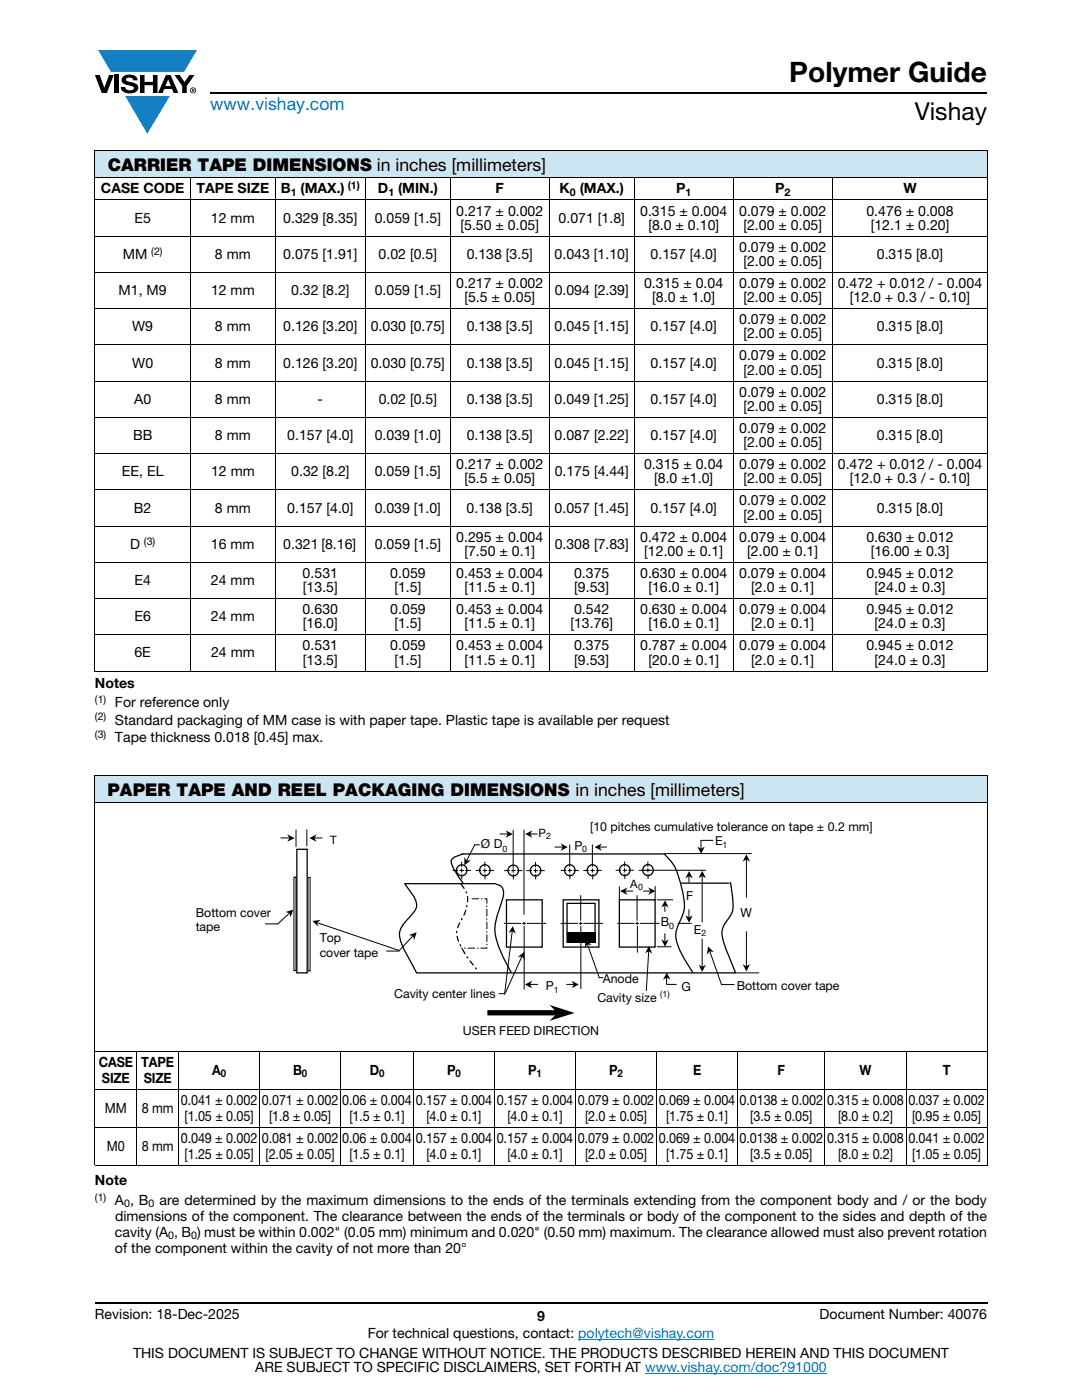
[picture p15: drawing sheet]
<svg xmlns="http://www.w3.org/2000/svg" width="216mm" height="279mm" viewBox="0 0 216 279" stroke-linecap="round" stroke-linejoin="round" font-family="sans-serif">
<defs><g id="words">
<text font-size="5.6" x="157.5" y="16.4">Polymer Guide</text>
<text font-size="4.9" x="182.5" y="24">Vishay</text>
<text font-size="3.5" fill="#007ec4" x="42" y="21.9">www.vishay.com</text>
<g font-size="3.5">
<text x="21.5" y="34.1">CARRIER TAPE DIMENSIONS in inches [millimeters]</text>
<text x="21.4" y="158.9">PAPER TAPE AND REEL PACKAGING DIMENSIONS in inches [millimeters]</text>
</g>
<g font-size="2.8">
<text x="20.1" y="38.6">CASE CODE</text>
<text x="39.2" y="38.6">TAPE SIZE</text>
<text x="56" y="38.6">B</text>
<text x="60" y="38.6">(MAX.)</text>
<text x="75.4" y="38.6">D (MIN.)</text>
<text x="98.9" y="38.6">F</text>
<text x="111.7" y="38.6">K</text>
<text x="115.7" y="38.6">(MAX.)</text>
<text x="134.9" y="38.6">P</text>
<text x="154.6" y="38.6">P</text>
<text x="180.3" y="38.6">W</text>
<text x="26.8" y="44.4">E5</text>
<text x="42.1" y="44.4">12 mm</text>
<text x="56.5" y="44.4">0.329 [8.35]</text>
<text x="74.8" y="44.4">0.059 [1.5]</text>
<text x="91" y="43">0.217 ± 0.002</text>
<text x="91.9" y="45.8">[5.50 ± 0.05]</text>
<text x="111.5" y="44.4">0.071 [1.8]</text>
<text x="127.7" y="43">0.315 ± 0.004</text>
<text x="129.4" y="45.8">[8.0 ± 0.10]</text>
<text x="147.5" y="43">0.079 ± 0.002</text>
<text x="148.3" y="45.8">[2.00 ± 0.05]</text>
<text x="172.9" y="43">0.476 ± 0.008</text>
<text x="173.7" y="45.8">[12.1 ± 0.20]</text>
<text x="24.5" y="51.7">MM</text>
<text x="42.9" y="51.7">8 mm</text>
<text x="56.5" y="51.7">0.075 [1.91]</text>
<text x="75.6" y="51.7">0.02 [0.5]</text>
<text x="93.1" y="51.7">0.138 [3.5]</text>
<text x="110.7" y="51.7">0.043 [1.10]</text>
<text x="129.8" y="51.7">0.157 [4.0]</text>
<text x="147.5" y="50.2">0.079 ± 0.002</text>
<text x="148.3" y="53.1">[2.00 ± 0.05]</text>
<text x="175" y="51.7">0.315 [8.0]</text>
<text x="23.7" y="58.9">M1, M9</text>
<text x="42.1" y="58.9">12 mm</text>
<text x="58.1" y="58.9">0.32 [8.2]</text>
<text x="74.8" y="58.9">0.059 [1.5]</text>
<text x="91" y="57.5">0.217 ± 0.002</text>
<text x="110.7" y="58.9">0.094 [2.39]</text>
<text x="128.5" y="57.5">0.315 ± 0.04</text>
<text x="147.5" y="57.5">0.079 ± 0.002</text>
<text x="167.2" y="57.5">0.472 + 0.012 / - 0.004</text>
<text x="92.7" y="60.3">[5.5 ± 0.05]</text>
<text x="130.2" y="60.3">[8.0 ± 1.0]</text>
<text x="147.5" y="64.7">0.079 ± 0.002</text>
<text x="148.3" y="60.3">[2.00 ± 0.05]</text>
<text x="169.6" y="60.3">[12.0 + 0.3 / - 0.10]</text>
<text x="26.4" y="66.1">W9</text>
<text x="42.9" y="66.1">8 mm</text>
<text x="56.5" y="66.1">0.126 [3.20]</text>
<text x="74" y="66.1">0.030 [0.75]</text>
<text x="93.1" y="66.1">0.138 [3.5]</text>
<text x="110.7" y="66.1">0.045 [1.15]</text>
<text x="129.8" y="66.1">0.157 [4.0]</text>
<text x="147.5" y="71.9">0.079 ± 0.002</text>
<text x="148.3" y="67.5">[2.00 ± 0.05]</text>
<text x="175" y="66.1">0.315 [8.0]</text>
<text x="26.4" y="73.4">W0</text>
<text x="42.9" y="73.4">8 mm</text>
<text x="56.5" y="73.4">0.126 [3.20]</text>
<text x="74" y="73.4">0.030 [0.75]</text>
<text x="93.1" y="73.4">0.138 [3.5]</text>
<text x="110.7" y="73.4">0.045 [1.15]</text>
<text x="129.8" y="73.4">0.157 [4.0]</text>
<text x="148.3" y="74.8">[2.00 ± 0.05]</text>
<text x="175" y="73.4">0.315 [8.0]</text>
<text x="26.8" y="80.6">A0</text>
<text x="42.9" y="80.6">8 mm</text>
<text x="63.4" y="80.6">-</text>
<text x="75.6" y="80.6">0.02 [0.5]</text>
<text x="93.1" y="80.6">0.138 [3.5]</text>
<text x="110.7" y="80.6">0.049 [1.25]</text>
<text x="129.8" y="80.6">0.157 [4.0]</text>
<text x="147.5" y="79.2">0.079 ± 0.002</text>
<text x="148.3" y="82">[2.00 ± 0.05]</text>
<text x="175" y="80.6">0.315 [8.0]</text>
<text x="26.5" y="87.8">BB</text>
<text x="42.9" y="87.8">8 mm</text>
<text x="57.3" y="87.8">0.157 [4.0]</text>
<text x="74.8" y="87.8">0.039 [1.0]</text>
<text x="93.1" y="87.8">0.138 [3.5]</text>
<text x="110.7" y="87.8">0.087 [2.22]</text>
<text x="129.8" y="87.8">0.157 [4.0]</text>
<text x="147.5" y="86.4">0.079 ± 0.002</text>
<text x="148.3" y="89.2">[2.00 ± 0.05]</text>
<text x="175" y="87.8">0.315 [8.0]</text>
<text x="24.3" y="95.1">EE, EL</text>
<text x="42.1" y="95.1">12 mm</text>
<text x="58.1" y="95.1">0.32 [8.2]</text>
<text x="74.8" y="95.1">0.059 [1.5]</text>
<text x="91" y="93.6">0.217 ± 0.002</text>
<text x="110.7" y="95.1">0.175 [4.44]</text>
<text x="128.5" y="93.6">0.315 ± 0.04</text>
<text x="147.5" y="93.6">0.079 ± 0.002</text>
<text x="167.2" y="93.6">0.472 + 0.012 / - 0.004</text>
<text x="92.7" y="96.5">[5.5 ± 0.05]</text>
<text x="130.5" y="96.5">[8.0 ±1.0]</text>
<text x="147.5" y="100.9">0.079 ± 0.002</text>
<text x="148.3" y="96.5">[2.00 ± 0.05]</text>
<text x="169.6" y="96.5">[12.0 + 0.3 / - 0.10]</text>
<text x="26.7" y="102.3">B2</text>
<text x="42.9" y="102.3">8 mm</text>
<text x="57.3" y="102.3">0.157 [4.0]</text>
<text x="74.8" y="102.3">0.039 [1.0]</text>
<text x="93.1" y="102.3">0.138 [3.5]</text>
<text x="110.7" y="102.3">0.057 [1.45]</text>
<text x="129.8" y="102.3">0.157 [4.0]</text>
<text x="148.3" y="103.7">[2.00 ± 0.05]</text>
<text x="175" y="102.3">0.315 [8.0]</text>
<text x="26" y="109.5">D</text>
<text x="42.1" y="109.5">16 mm</text>
<text x="56.5" y="109.5">0.321 [8.16]</text>
<text x="74.8" y="109.5">0.059 [1.5]</text>
<text x="91" y="108.1">0.295 ± 0.004</text>
<text x="92.7" y="110.9">[7.50 ± 0.1]</text>
<text x="110.7" y="109.5">0.308 [7.83]</text>
<text x="127.7" y="108.1">0.472 ± 0.004</text>
<text x="128.6" y="110.9">[12.00 ± 0.1]</text>
<text x="147.5" y="108.1">0.079 ± 0.004</text>
<text x="149.1" y="110.9">[2.00 ± 0.1]</text>
<text x="172.9" y="108.1">0.630 ± 0.012</text>
<text x="173.7" y="110.9">[16.00 ± 0.3]</text>
<text x="26.8" y="116.8">E4</text>
<text x="42.1" y="116.8">24 mm</text>
<text x="60.4" y="115.3">0.531</text>
<text x="60.5" y="118.2">[13.5]</text>
<text x="77.9" y="115.3">0.059</text>
<text x="78.7" y="118.2">[1.5]</text>
<text x="91" y="115.3">0.453 ± 0.004</text>
<text x="92.7" y="118.2">[11.5 ± 0.1]</text>
<text x="114.6" y="115.3">0.375</text>
<text x="114.6" y="118.2">[9.53]</text>
<text x="127.7" y="115.3">0.630 ± 0.004</text>
<text x="129.4" y="118.2">[16.0 ± 0.1]</text>
<text x="147.5" y="115.3">0.079 ± 0.004</text>
<text x="149.9" y="118.2">[2.0 ± 0.1]</text>
<text x="172.9" y="115.3">0.945 ± 0.012</text>
<text x="174.5" y="118.2">[24.0 ± 0.3]</text>
<text x="26.8" y="124">E6</text>
<text x="42.1" y="124">24 mm</text>
<text x="60.4" y="122.6">0.630</text>
<text x="60.5" y="125.4">[16.0]</text>
<text x="77.9" y="122.6">0.059</text>
<text x="78.7" y="125.4">[1.5]</text>
<text x="91" y="122.6">0.453 ± 0.004</text>
<text x="92.7" y="125.4">[11.5 ± 0.1]</text>
<text x="113.8" y="125.4">[13.76]</text>
<text x="114.6" y="122.6">0.542</text>
<text x="127.7" y="122.6">0.630 ± 0.004</text>
<text x="129.4" y="125.4">[16.0 ± 0.1]</text>
<text x="147.5" y="122.6">0.079 ± 0.004</text>
<text x="149.9" y="125.4">[2.0 ± 0.1]</text>
<text x="172.9" y="122.6">0.945 ± 0.012</text>
<text x="174.5" y="125.4">[24.0 ± 0.3]</text>
<text x="26.8" y="131.2">6E</text>
<text x="42.1" y="131.2">24 mm</text>
<text x="60.4" y="129.8">0.531</text>
<text x="77.9" y="129.8">0.059</text>
<text x="91" y="129.8">0.453 ± 0.004</text>
<text x="114.6" y="129.8">0.375</text>
<text x="127.7" y="129.8">0.787 ± 0.004</text>
<text x="147.5" y="129.8">0.079 ± 0.004</text>
<text x="172.9" y="129.8">0.945 ± 0.012</text>
<text x="18.9" y="137.2">Notes</text>
<text x="60.5" y="132.6">[13.5]</text>
<text x="78.7" y="132.6">[1.5]</text>
<text x="92.7" y="132.6">[11.5 ± 0.1]</text>
<text x="114.6" y="132.6">[9.53]</text>
<text x="129.4" y="132.6">[20.0 ± 0.1]</text>
<text x="149.9" y="132.6">[2.0 ± 0.1]</text>
<text x="174.5" y="132.6">[24.0 ± 0.3]</text>
<text x="22.9" y="141.1">For reference only</text>
<text x="22.9" y="144.6">Standard packaging of MM case is with paper tape. Plastic tape is available per request</text>
<text x="22.9" y="148.1">Tape thickness 0.018 [0.45] max.</text>
<text x="19.7" y="212.9">CASE</text>
<text x="28.2" y="212.9">TAPE</text>
<text x="42.3" y="214.5">A</text>
<text x="58.5" y="214.5">B</text>
<text x="73.8" y="214.5">D</text>
<text x="89.2" y="214.5">P</text>
<text x="105.4" y="214.5">P</text>
<text x="121.6" y="214.5">P</text>
<text x="138.3" y="214.5">E</text>
<text x="155.2" y="214.5">F</text>
<text x="171.5" y="214.5">W</text>
<text x="188.1" y="214.5">T</text>
<text x="20.3" y="216.1">SIZE</text>
<text x="28.7" y="216.1">SIZE</text>
<text x="36.1" y="220.5">0.041 ± 0.002</text>
<text x="52.2" y="220.5">0.071 ± 0.002</text>
<text x="68.3" y="220.5">0.06 ± 0.004</text>
<text x="83" y="220.5">0.157 ± 0.004</text>
<text x="99.1" y="220.5">0.157 ± 0.004</text>
<text x="115.3" y="220.5">0.079 ± 0.002</text>
<text x="131.5" y="220.5">0.069 ± 0.004</text>
<text x="147.6" y="220.5">0.0138 ± 0.002</text>
<text x="165.1" y="220.5">0.315 ± 0.008</text>
<text x="181.3" y="220.5">0.037 ± 0.002</text>
<text x="20.9" y="222.1">MM</text>
<text x="28.3" y="222.1">8 mm</text>
<text x="36.8" y="223.7">[1.05 ± 0.05]</text>
<text x="53.7" y="223.7">[1.8 ± 0.05]</text>
<text x="69.7" y="223.7">[1.5 ± 0.1]</text>
<text x="85.1" y="223.7">[4.0 ± 0.1]</text>
<text x="101.3" y="223.7">[4.0 ± 0.1]</text>
<text x="116.7" y="223.7">[2.0 ± 0.05]</text>
<text x="132.9" y="223.7">[1.75 ± 0.1]</text>
<text x="149.7" y="223.7">[3.5 ± 0.05]</text>
<text x="167.2" y="223.7">[8.0 ± 0.2]</text>
<text x="182" y="223.7">[0.95 ± 0.05]</text>
<text x="21.3" y="229.7">M0</text>
<text x="28.3" y="229.7">8 mm</text>
<text x="36.1" y="228.1">0.049 ± 0.002</text>
<text x="36.8" y="231.3">[1.25 ± 0.05]</text>
<text x="52.2" y="228.1">0.081 ± 0.002</text>
<text x="53" y="231.3">[2.05 ± 0.05]</text>
<text x="68.3" y="228.1">0.06 ± 0.004</text>
<text x="69.7" y="231.3">[1.5 ± 0.1]</text>
<text x="83" y="228.1">0.157 ± 0.004</text>
<text x="85.1" y="231.3">[4.0 ± 0.1]</text>
<text x="99.1" y="228.1">0.157 ± 0.004</text>
<text x="101.3" y="231.3">[4.0 ± 0.1]</text>
<text x="115.3" y="228.1">0.079 ± 0.002</text>
<text x="116.7" y="231.3">[2.0 ± 0.05]</text>
<text x="131.5" y="228.1">0.069 ± 0.004</text>
<text x="132.9" y="231.3">[1.75 ± 0.1]</text>
<text x="147.6" y="228.1">0.0138 ± 0.002</text>
<text x="149.7" y="231.3">[3.5 ± 0.05]</text>
<text x="165.1" y="228.1">0.315 ± 0.008</text>
<text x="167.2" y="231.3">[8.0 ± 0.2]</text>
<text x="181.2" y="228.1">0.041 ± 0.002</text>
<text x="182" y="231.3">[1.05 ± 0.05]</text>
<text x="18.9" y="236.6">Note</text>
<text x="22.9" y="240.5">A , B</text>
<text x="22.9" y="243.6">dimensions of the component. The clearance between the ends of the terminals or body of the component to the sides and depth of the</text>
<text x="31.8" y="240.5">are determined by the maximum dimensions to the ends of the terminals extending from the component body and / or the body</text>
<text x="22.9" y="246.8">cavity (A , B ) must be within 0.002&quot; (0.05 mm) minimum and 0.020&quot; (0.50 mm) maximum. The clearance allowed must also prevent rotation</text>
<text x="22.9" y="250">of the component within the cavity of not more than 20°</text>
<text x="18.9" y="263.3">Revision: 18-Dec-2025</text>
<text x="107.2" y="263.6">9</text>
<text x="163.6" y="263.3">Document Number: 40076</text>
<text x="73.4" y="267.1">For technical questions, contact: polytech@vishay.com</text>
<text x="26.5" y="271">THIS DOCUMENT IS SUBJECT TO CHANGE WITHOUT NOTICE. THE PRODUCTS DESCRIBED HEREIN AND THIS DOCUMENT</text>
<text x="50.9" y="273.8">ARE SUBJECT TO SPECIFIC DISCLAIMERS, SET FORTH AT www.vishay.com/doc?91000</text>
</g>
<g font-size="2.5">
<text x="117.8" y="165.9">[10 pitches cumulative tolerance on tape ± 0.2 mm]</text>
<text x="96" y="169.3">Ø D</text>
<text x="114.6" y="169.7">P</text>
<text x="142.7" y="168.5">E</text>
<text x="136.9" y="179.7">F</text>
<text x="39.1" y="183.1">Bottom cover</text>
<text x="39.1" y="185.7">tape</text>
<text x="131.9" y="184.8">B</text>
<text x="147.8" y="183">W</text>
<text x="63.8" y="187.9">Top</text>
<text x="63.8" y="190.9">cover tape</text>
<text x="138.5" y="186.5">E</text>
<text x="108.9" y="197.5">P</text>
<text x="120.3" y="196.2">Anode</text>
<text x="136" y="197.7">G</text>
<text x="147" y="197.6">Bottom cover tape</text>
<text x="78.7" y="199.1">Cavity center lines</text>
<text x="119.2" y="199.9">Cavity size</text>
<text x="92.4" y="206.6">USER FEED DIRECTION</text>
</g>
<g font-size="2.3">
<text x="107.4" y="167">P</text>
<text x="65.9" y="168.4">T</text>
<text x="125.8" y="177.2">A</text>
</g>
<g font-size="2.1">
<text x="58" y="39.1">1</text>
<text x="69.4" y="37.8">(1)</text>
<text x="77.5" y="39.1">1</text>
<text x="113.7" y="39.1">0</text>
<text x="136.8" y="39.1">1</text>
<text x="156.5" y="39.1">2</text>
<text x="30.2" y="50.8">(2)</text>
<text x="28.7" y="108.7">(3)</text>
<text x="18.9" y="140.3">(1)</text>
<text x="18.9" y="143.8">(2)</text>
<text x="18.9" y="147.3">(3)</text>
<text x="44" y="215">0</text>
<text x="60.2" y="215">0</text>
<text x="75.6" y="215">0</text>
<text x="90.9" y="215">0</text>
<text x="107.1" y="215">1</text>
<text x="123.2" y="215">2</text>
<text x="18.9" y="239.6">(1)</text>
<text x="24.8" y="241">0</text>
<text x="29.7" y="241">0</text>
<text x="33.6" y="247.3">0</text>
<text x="38.1" y="247.3">0</text>
</g>
<g font-size="1.8">
<text x="109" y="167.4">2</text>
<text x="100.3" y="170">0</text>
<text x="116.2" y="170.1">0</text>
<text x="144.2" y="169.3">1</text>
<text x="127.3" y="177.6">0</text>
<text x="133.5" y="185.5">0</text>
<text x="140" y="186.8">2</text>
<text x="110.5" y="198.2">1</text>
<text x="131.7" y="198.9">(1)</text>
</g>
</g></defs>
<g fill="#147fc3">
<path d="M19.6 10h19.7l-2.6 4.3h-1.1h-13.5z"/>
<path d="M25 19.2h8.9l-4.5 7.5z"/>
</g>
<g fill="#000">
<path d="M18.9 15h1l.9 2.5 1-2.5h.9l-1.4 3.6h-1zM22.9 15h.9v3.6h-.9zM24.6 15.3a2.1 2.1 0 0 1 2.8 .3l.1 .4h-.9a.79 .79 0 0 0-.7-.5 .79 .79 0 0 0-.8 .4l.3 .3 1 .2a1.08 1.08 0 0 1 1.2 1 1.08 1.08 0 0 1-1.1 1.2 1.73 1.73 0 0 1-2.4-1.2h.9a.96 .96 0 0 0 .8 .6 .96 .96 0 0 0 .9-.4 1.31 1.31 0 0 0-1.2-.6 1.03 1.03 0 0 1-1.1-.6 1.03 1.03 0 0 1 .2-1.1zM27.9 15h.9v1.3h1.7v-1.3h.9v3.6h-.9v-1.6h-1.7v1.6h-.9zM34.8 15h1.1l.9 1.4 1-1.4h1l-1.5 2.2v1.4h-.9v-1.4z"/>
<path d="M33.6 15.9l.5 1.3h-1.1zM33.1 15l-1.6 3.6h1l.3-.8h1.5l.3 .8h1l-1.6-3.6z"/>
<path d="M38.4 17.8h.2v.2h-.2zM38.3 17.7v.7h.1v-.3l.4 .3-.2-.3 .2-.2-.1-.2z"/>
<path d="M38.1 18a.46 .46 0 0 1 .9 0 .46 .46 0 0 1-.9 0zM37.9 18a.6 .6 0 0 0 1.2 0 .6 .6 0 0 0-1.2 0z"/>
</g>
<path d="M42 18.6h155M18.9 260h178.1" fill="none" stroke="#000" stroke-width=".36"/>
<path d="M115.4 267.3h27.1M128.7 274h36.3" fill="none" stroke="#007ec4" stroke-width=".2"/>
<g fill="#cce5f3">
<path d="M18.9 30h178.2v5.5h-178.2z"/>
<path d="M18.9 154.7h178.1v5.5h-178.1z"/>
</g>
<g fill="none" stroke="#000" stroke-width=".2">
<path d="M18.9 30h178.3M18.9 35.5h178.3M18.9 39.9h178.3M18.9 30.1v103.7M38 35.4v98.6M54.9 35.4v98.6M72.9 35.4v98.6M89.9 35.4v98.6M109.6 35.4v98.6M126.6 35.4v98.6M146.3 35.4v98.6M166.1 35.4v98.6"/>
<path d="M197.1 30.1v103.7M18.9 47.1h178.3M18.9 54.4h178.3M18.9 61.6h178.3M18.9 68.8h178.3M18.9 76.1h178.3M18.9 83.3h178.3M18.9 90.5h178.3M18.9 97.8h178.3M18.9 105h178.3M18.9 112.2h178.3M18.9 119.5h178.3"/>
<path d="M18.9 126.7h178.3M18.9 133.9h178.3M18.9 154.7h178.1M18.9 154.8v77.7M197 154.8v77.7M18.9 160.2h178.1M18.9 209.8h178.1M18.9 217.4h178.1M27.3 209.7v23M35.6 209.7v23M51.8 209.7v23M68 209.7v23"/>
<path d="M82.5 209.7v23M98.7 209.7v23M114.8 209.7v23M131 209.7v23M147.2 209.7v23M164.6 209.7v23M180.8 209.7v23M18.9 225h178.1M18.9 232.6h178.1"/>
</g>
<path d="M113.1 180.3h5.6v7.7h-5.6z" fill="#fff"/>
<path d="M92.3 170.4h40.3M83.2 194.2h54.9M113.1 180.3h5.6v7.7h-5.6z" fill="none" stroke="#000" stroke-width=".25"/>
<path d="M101.1 179.6h7.1v9.4h-7.1z" fill="#fff"/>
<path d="M80.8 176.4l.9 1.3a4 4 0 0 1 1.3 3.7l-1.4 1.7a4.4 4.4 0 0 0-1.8 4.1 39.1 39.1 0 0 0 3.3 7M80.8 176.4h18.1M101.1 179.6h7.1v9.4h-7.1zM112.4 179.6h7.1v9.4h-7.1z" fill="none" stroke="#000" stroke-width=".25"/>
<path d="M123.6 179.6h7.1v9.4h-7.1z" fill="#fff"/>
<path d="M92.4 170.4l-.8 .3a1.84 1.84 0 0 0-1.6 1.2l.6 1.6 1.8 2.8M99.1 176.5a1.54 1.54 0 0 1 1.4 1.9l-.8 2.9a9.7 9.7 0 0 0 .4 9.1l1.9 3.7M123.6 179.6h7.1v9.4h-7.1zM132.6 170.5a9.2 9.2 0 0 1 3 5.3l.3 .8a9.3 9.3 0 0 1 .2 6.4l-.3 .6a5.5 5.5 0 0 0-.3 5.8l1.3 2.3 1.5 2.5" fill="none" stroke="#000" stroke-width=".25"/>
<path d="M94.2 179.4h3v9.8h-5.2" fill="none" stroke="#000" stroke-width=".2" stroke-dasharray="1.4 .5 .2 .5"/>
<path d="M92 176.5a4.4 4.4 0 0 1 1 4.8l-.3 1.2-.7 1.1a4.3 4.3 0 0 0 0 5.3 22.3 22.3 0 0 0 3.5 5.1" fill="none" stroke="#000" stroke-width=".25" stroke-dasharray="1 .8 .3 .8"/>
<path d="M61.5 175.1h.4v18.7h-.4z" fill="#fff"/>
<path d="M59.1 165.6v3.3M61.2 165.6v3.2M61.5 175.1h.4v18.7h-.4z" fill="none" stroke="#000" stroke-width=".2"/>
<circle cx="102.4" cy="173.7" r="1.07" fill="#fff"/>
<circle cx="102.4" cy="173.7" r="1.07" fill="none" stroke="#000" stroke-width=".25"/>
<path d="M100.6 173.8h1M102.1 173.8h.7M102.4 173.4v.7M102.4 165.7v7.5M102.4 174.5v1M103.2 173.8h1" fill="none" stroke="#000" stroke-width=".2"/>
<circle cx="106.9" cy="173.7" r="1.07" fill="#fff"/>
<circle cx="106.9" cy="173.7" r="1.07" fill="none" stroke="#000" stroke-width=".25"/>
<path d="M105.1 173.8h1M106.5 173.8h.8M106.9 172.1v.9M106.9 173.4v.7M106.9 174.5v1M107.6 173.8h1" fill="none" stroke="#000" stroke-width=".2"/>
<circle cx="113.7" cy="173.7" r="1.07" fill="#fff"/>
<circle cx="113.7" cy="173.7" r="1.07" fill="none" stroke="#000" stroke-width=".25"/>
<path d="M111.9 173.7h1M113.4 173.7h.7M113.7 168.6v4.4M113.7 173.4v.7M113.7 174.5v.9M114.5 173.7h.9" fill="none" stroke="#000" stroke-width=".2"/>
<circle cx="118.2" cy="173.7" r="1.07" fill="#fff"/>
<circle cx="118.2" cy="173.7" r="1.07" fill="none" stroke="#000" stroke-width=".25"/>
<path d="M116.5 173.7h.9M117.9 173.7h.7M118.2 168.6v4.4M118.2 173.4v.7M118.3 174.5v.9M119 173.7h1" fill="none" stroke="#000" stroke-width=".2"/>
<circle cx="124.7" cy="173.6" r="1.07" fill="#fff"/>
<circle cx="124.7" cy="173.6" r="1.07" fill="none" stroke="#000" stroke-width=".25"/>
<path d="M122.9 173.7h1M124.3 173.7h.8M124.6 173.3v.7M124.6 172v.9M124.7 174.4v1M125.4 173.7h1" fill="none" stroke="#000" stroke-width=".2"/>
<circle cx="129.3" cy="173.6" r="1.07" fill="#fff"/>
<circle cx="129.3" cy="173.6" r="1.07" fill="none" stroke="#000" stroke-width=".25"/>
<path d="M127.5 173.7h13.3M129.3 172v.9M129.3 173.3v.7M129.3 174.4v1" fill="none" stroke="#000" stroke-width=".2"/>
<circle cx="92.2" cy="173.7" r="1.07" fill="#fff"/>
<circle cx="92.2" cy="173.7" r="1.07" fill="none" stroke="#000" stroke-width=".25"/>
<path d="M90.4 173.7h1M91.8 173.7h.7M92.1 172v1M92.1 173.4v.7M92.1 174.5v.9M92.9 173.7h1" fill="none" stroke="#000" stroke-width=".2"/>
<circle cx="96.8" cy="173.7" r="1.07" fill="#fff"/>
<circle cx="96.8" cy="173.7" r="1.07" fill="none" stroke="#000" stroke-width=".25"/>
<g fill="none" stroke="#000" stroke-width=".2">
<path d="M56 167.2h1.8M62.6 167.2h1.7M94.7 168.6h1M94.7 168.6l-1.6 3.2M95 173.7h1M96.4 173.7h.8M96.7 172v1M96.7 173.4v.7M96.8 174.5v.9M97.5 173.7h1M99.8 166.4h1.6M104.6 165.7v16.8"/>
<path d="M105.7 166.4h1.5M110.7 169.1h1.7M115.9 178.7v5M119.5 169.1h1.5M123.6 177v2.5M124.6 177.8h1.7M127.1 178.7v5M128.4 177.8h1.5M130.7 176.9v2.7M131.1 179.6h3.1M132.7 170.4h17.2M137.5 174.7v1.4"/>
<path d="M139.8 167.7h2.5M139.9 167.8v1.7M140.1 174.7v9.3M148.9 171.4v7.7M57.9 182.2l-2.5 2.2M63.2 184.1l16.4 5.6M77.1 189.8h2.5M82.5 186.7l-2.9 3.1M99.6 198.3h1M100.6 184.3h3.3M102.2 185.7l-1.5 12.7M104.2 190.8l-3.4 7.4"/>
<path d="M104.3 184.3h.6M104.6 184v.6M104.6 184.9v12.5M105.2 184.3h3.7M105.7 196.5h1.6M111.9 184.3h3.4M113.1 196.5h1.5M115.6 184.3h.6M115.9 184v.6M115.9 184.9v12.4M116.5 184.3h3.8M123.2 184.3h3.3"/>
<path d="M126.9 184.3h.6M127.1 184v.6M127.2 184.9v5.1M127.8 184.3h3.7M129.4 189.7l-.4 8M131.1 188.9h2.8M132.7 180.6v1.3M132.7 186.3v1.7M135.3 184.3h2.7M137.5 181.5v1.7M140.1 187.4v5.6M141.6 189.7l2.4 6.8"/>
<path d="M144 196.5h2.5M146.6 194.2h4.8M148.9 185.9v7"/>
</g>
<g fill="#000">
<path d="M57.3 166.5l1.5 .8-1.5 .7 .5-.7z" fill-rule="evenodd"/>
<path d="M61.7 167.3l1.5-.8-.5 .8 .5 .7z" fill-rule="evenodd"/>
<path d="M92.7 171l.4 .8 .9-.1-1.3 1z" fill-rule="evenodd"/>
<path d="M100.9 165.7l1.4 .7-1.4 .8 .4-.8z" fill-rule="evenodd"/>
<path d="M104.8 166.4l1.4-.7-.4 .7 .4 .8z" fill-rule="evenodd"/>
<path d="M111.9 168.3l1.4 .8-1.4 .7 .4-.7z" fill-rule="evenodd"/>
<path d="M118.6 169.1l1.5-.8-.5 .8 .5 .7z" fill-rule="evenodd"/>
<path d="M123.7 177.8l1.5-.7-.4 .7 .4 .8z" fill-rule="evenodd"/>
<path d="M129.3 177.1l1.5 .7-1.5 .8 .5-.8z" fill-rule="evenodd"/>
<path d="M137.5 173.9l.7 1.4-.7-.5-.7 .5z" fill-rule="evenodd"/>
<path d="M139.1 168.9l.8 .5 .7-.5-.7 1.5z" fill-rule="evenodd"/>
<path d="M140.1 173.8l.8 1.5-.8-.5-.7 .5z" fill-rule="evenodd"/>
<path d="M148.9 170.5l.8 1.5-.8-.5-.7 .5z" fill-rule="evenodd"/>
<path d="M57 182l1.5-.5-.5 1.6-.2-.8z" fill-rule="evenodd"/>
<path d="M62.4 183.8l1.6-.2-.7 .5 .2 .9z" fill-rule="evenodd"/>
<path d="M81.6 186.6l1.5-.5-.4 1.5-.3-.8z" fill-rule="evenodd"/>
<path d="M102.3 184.8l.6 1.5-.7-.5-.7 .4z" fill-rule="evenodd"/>
<path d="M103.3 191l1.3-1 .1 1.6-.5-.7z" fill-rule="evenodd"/>
<path d="M104.7 196.5l1.5-.8-.4 .8 .4 .7z" fill-rule="evenodd"/>
<path d="M114.1 195.7l1.4 .8-1.4 .7 .4-.7z" fill-rule="evenodd"/>
<path d="M129.5 188.8l.7 1.5-.8-.5-.7 .4z" fill-rule="evenodd"/>
<path d="M131.9 187.5l.8 .4 .7-.4-.7 1.4z" fill-rule="evenodd"/>
<path d="M132.7 179.7l.7 1.4-.7-.4-.8 .4z" fill-rule="evenodd"/>
<path d="M136.8 182.7l.7 .4 .7-.4-.7 1.4z" fill-rule="evenodd"/>
<path d="M139.4 192.5l.7 .5 .8-.5-.8 1.5z" fill-rule="evenodd"/>
<path d="M141.3 188.9l1.1 1.1-.8-.2-.5 .7z" fill-rule="evenodd"/>
<path d="M148.2 192.4l.7 .5 .8-.5-.8 1.5z" fill-rule="evenodd"/>
<path d="M109.6 200.6l5.1 1.6-5.1 1.5 1.6-1.5z" fill-rule="evenodd"/>
</g>
<path d="M97.3 202.1h14" fill="none" stroke="#000" stroke-width="1.1" stroke-linecap="butt"/>
<path d="M59.2 169.5h2.1v24.7h-2.1z" fill="#fff"/>
<path d="M59.2 169.5h2.1v24.7h-2.1z" fill="none" stroke="#000" stroke-width=".25"/>
<path d="M58.7 175.1h.4v18.6h-.4z" fill="#fff"/>
<path d="M58.7 175.1h.4v18.6h-.4zM52.9 184.4h2.5M117.2 188.4l2.4 6.8M119.6 195.1h.7M133 195v1.4M133 196.5h2" fill="none" stroke="#000" stroke-width=".2"/>
<path d="M135.9 176.3h9.6M145.8 176.1a22.8 22.8 0 0 1 .4 5.5l-.5 1.2-.7 1a3.9 3.9 0 0 0-.6 4.2l2.4 6.1M138.3 194.2h8.3" fill="none" stroke="#000" stroke-width=".25"/>
<g fill="#000">
<path d="M116.9 187.5l1.1 1.1-.8-.1-.5 .6z" fill-rule="evenodd"/>
<path d="M133 194.1l.8 1.4-.8-.4-.7 .4z" fill-rule="evenodd"/>
</g>
<path d="M113.1 186h5.6v2h-5.6z" fill="#000"/>
<use href="#words"/>
</svg>
